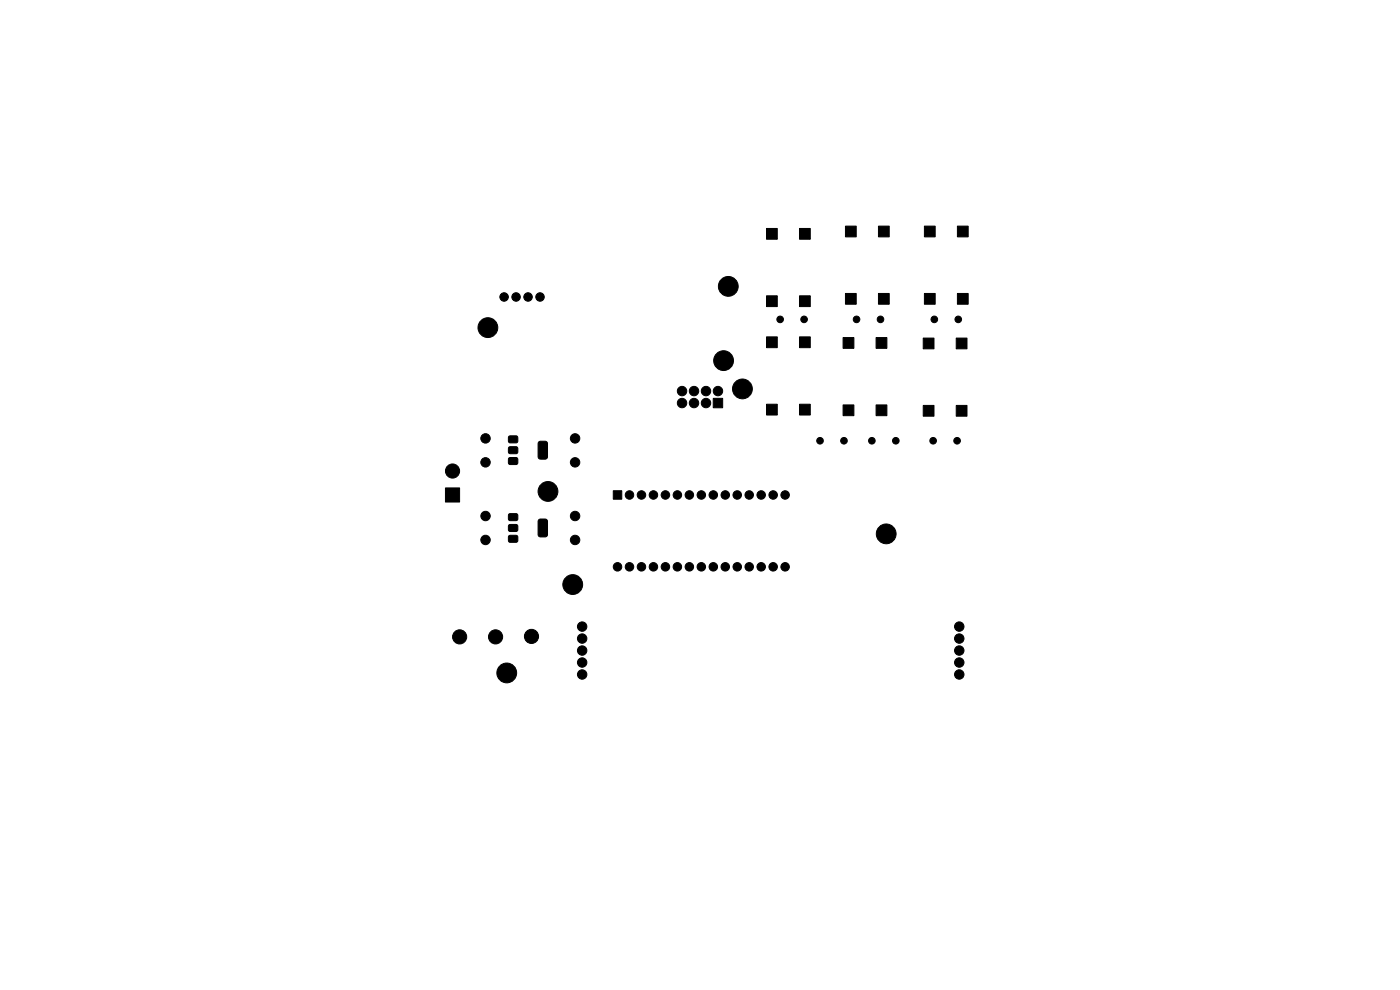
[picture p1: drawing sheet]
<svg xmlns="http://www.w3.org/2000/svg" width="297mm" height="210mm" viewBox="0 0 297 210" stroke-linecap="round" stroke-linejoin="round" font-family="sans-serif">
<g fill="#000" stroke="#000" stroke-width=".21">
<path d="M162.6 48.5h2.3v2.2h-2.3zM169.6 48.5h2.3v2.2h-2.3zM179.4 48h2.2v2.3h-2.2zM186.4 48h2.2v2.3h-2.2zM196.1 48h2.3v2.3h-2.3zM203.1 48h2.3v2.3h-2.3zM162.6 62.7h2.3v2.3h-2.3zM162.6 71.5h2.3v2.2h-2.3zM169.6 62.7h2.3v2.3h-2.3zM169.6 71.5h2.3v2.2h-2.3zM178.9 71.6h2.2v2.3h-2.2zM179.4 62.3h2.2v2.2h-2.2z"/>
<path d="M185.9 71.6h2.2v2.3h-2.2zM186.4 62.3h2.2v2.2h-2.2zM195.9 71.7h2.2v2.3h-2.2zM196.1 62.3h2.3v2.2h-2.3zM202.9 71.7h2.2v2.3h-2.2zM203.1 62.3h2.3v2.2h-2.3zM108 97.1h1.7l.2 .3-.1 1-.3 .1h-1.5l-.1-.3v-.9zM108 94.8h1.7l.2 .3-.1 1-.3 .2-1.5-.1-.1-.3v-.9zM108 92.5h1.7l.2 .3-.1 1-.3 .2-1.5-.1-.1-.3v-.9zM114.3 93.7l.2-.1h1.2l.4 .3 .1 3-.3 .4-1.4 .1-.3-.3v-3zM151.3 84.5h2v2h-2zM162.6 85.7h2.3v2.3h-2.3z"/>
<path d="M169.6 85.7h2.3v2.3h-2.3zM178.9 85.9h2.2v2.3h-2.2zM185.9 85.9h2.2v2.3h-2.2zM195.9 86h2.2v2.3h-2.2zM202.9 86h2.2v2.3h-2.2zM94.5 103.5h3v3h-3zM108 113.6h1.7l.2 .3-.1 1-.3 .2-1.5-.1-.1-.3v-.9zM108 111.3h1.7l.2 .3-.1 1-.3 .2-1.5-.1-.1-.3v-.9zM107.9 109.1l.3-.1h1.5l.2 .3-.1 1-.3 .2-1.5-.1-.1-.3zM114.3 110.2l.2-.1h1.2l.4 .3 .1 3-.3 .4-1.4 .1-.3-.3v-3zM130.1 104.1h1.8v1.8h-1.8z"/>
<circle cx="103.5" cy="69.5" r="2.1"/>
<circle cx="106.9" cy="63" r=".9"/>
<circle cx="109.5" cy="63" r=".9"/>
<circle cx="112" cy="63" r=".9"/>
<circle cx="114.6" cy="63" r=".9"/>
<circle cx="153.5" cy="76.5" r="2.1"/>
<circle cx="154.5" cy="60.8" r="2.1"/>
<circle cx="165.5" cy="67.7" r=".7"/>
<circle cx="170.6" cy="67.7" r=".7"/>
<circle cx="181.7" cy="67.7" r=".7"/>
<circle cx="186.8" cy="67.7" r=".7"/>
<circle cx="198.2" cy="67.7" r=".7"/>
<circle cx="203.3" cy="67.7" r=".7"/>
<circle cx="96" cy="99.9" r="1.5"/>
<circle cx="103" cy="93" r="1"/>
<circle cx="103" cy="98.1" r="1"/>
<circle cx="122" cy="93" r="1"/>
<circle cx="122" cy="98.1" r="1"/>
<circle cx="144.7" cy="85.5" r="1"/>
<circle cx="144.7" cy="83" r="1"/>
<circle cx="147.2" cy="83" r="1"/>
<circle cx="147.2" cy="85.5" r="1"/>
<circle cx="149.8" cy="85.5" r="1"/>
<circle cx="149.8" cy="83" r="1"/>
<circle cx="152.3" cy="83" r="1"/>
<circle cx="157.5" cy="82.5" r="2.1"/>
<circle cx="174" cy="93.5" r=".7"/>
<circle cx="179" cy="93.5" r=".7"/>
<circle cx="185" cy="93.5" r=".7"/>
<circle cx="190" cy="93.5" r=".7"/>
<circle cx="198" cy="93.5" r=".7"/>
<circle cx="203" cy="93.5" r=".7"/>
<circle cx="103" cy="114.5" r="1"/>
<circle cx="103" cy="109.5" r="1"/>
<circle cx="116.3" cy="104.2" r="2.1"/>
<circle cx="122" cy="114.5" r="1"/>
<circle cx="122" cy="109.5" r="1"/>
<circle cx="133.5" cy="105" r=".9"/>
<circle cx="136.1" cy="105" r=".9"/>
<circle cx="138.6" cy="105" r=".9"/>
<circle cx="141.2" cy="105" r=".9"/>
<circle cx="143.7" cy="105" r=".9"/>
<circle cx="146.2" cy="105" r=".9"/>
<circle cx="148.8" cy="105" r=".9"/>
<circle cx="151.3" cy="105" r=".9"/>
<circle cx="153.9" cy="105" r=".9"/>
<circle cx="156.4" cy="105" r=".9"/>
<circle cx="158.9" cy="105" r=".9"/>
<circle cx="161.5" cy="105" r=".9"/>
<circle cx="164" cy="105" r=".9"/>
<circle cx="166.6" cy="105" r=".9"/>
<circle cx="188" cy="113.2" r="2.1"/>
<circle cx="97.5" cy="135.1" r="1.5"/>
<circle cx="105.1" cy="135.1" r="1.5"/>
<circle cx="112.8" cy="135" r="1.5"/>
<circle cx="121.5" cy="124" r="2.1"/>
<circle cx="123.5" cy="135.5" r="1"/>
<circle cx="123.5" cy="132.9" r="1"/>
<circle cx="123.5" cy="138" r="1"/>
<circle cx="131" cy="120.2" r=".9"/>
<circle cx="133.5" cy="120.2" r=".9"/>
<circle cx="136.1" cy="120.2" r=".9"/>
<circle cx="138.6" cy="120.2" r=".9"/>
<circle cx="141.2" cy="120.2" r=".9"/>
<circle cx="143.7" cy="120.2" r=".9"/>
<circle cx="146.2" cy="120.2" r=".9"/>
<circle cx="148.8" cy="120.2" r=".9"/>
<circle cx="151.3" cy="120.2" r=".9"/>
<circle cx="153.9" cy="120.2" r=".9"/>
<circle cx="156.4" cy="120.2" r=".9"/>
<circle cx="158.9" cy="120.2" r=".9"/>
<circle cx="161.5" cy="120.2" r=".9"/>
<circle cx="164" cy="120.2" r=".9"/>
<circle cx="166.6" cy="120.2" r=".9"/>
<circle cx="203.5" cy="138" r="1"/>
<circle cx="203.5" cy="135.5" r="1"/>
<circle cx="203.5" cy="132.9" r="1"/>
<circle cx="107.5" cy="142.8" r="2.1"/>
<circle cx="123.5" cy="143.1" r="1"/>
<circle cx="123.5" cy="140.5" r="1"/>
<circle cx="203.5" cy="140.5" r="1"/>
<circle cx="203.5" cy="143.1" r="1"/>
</g>
</svg>
